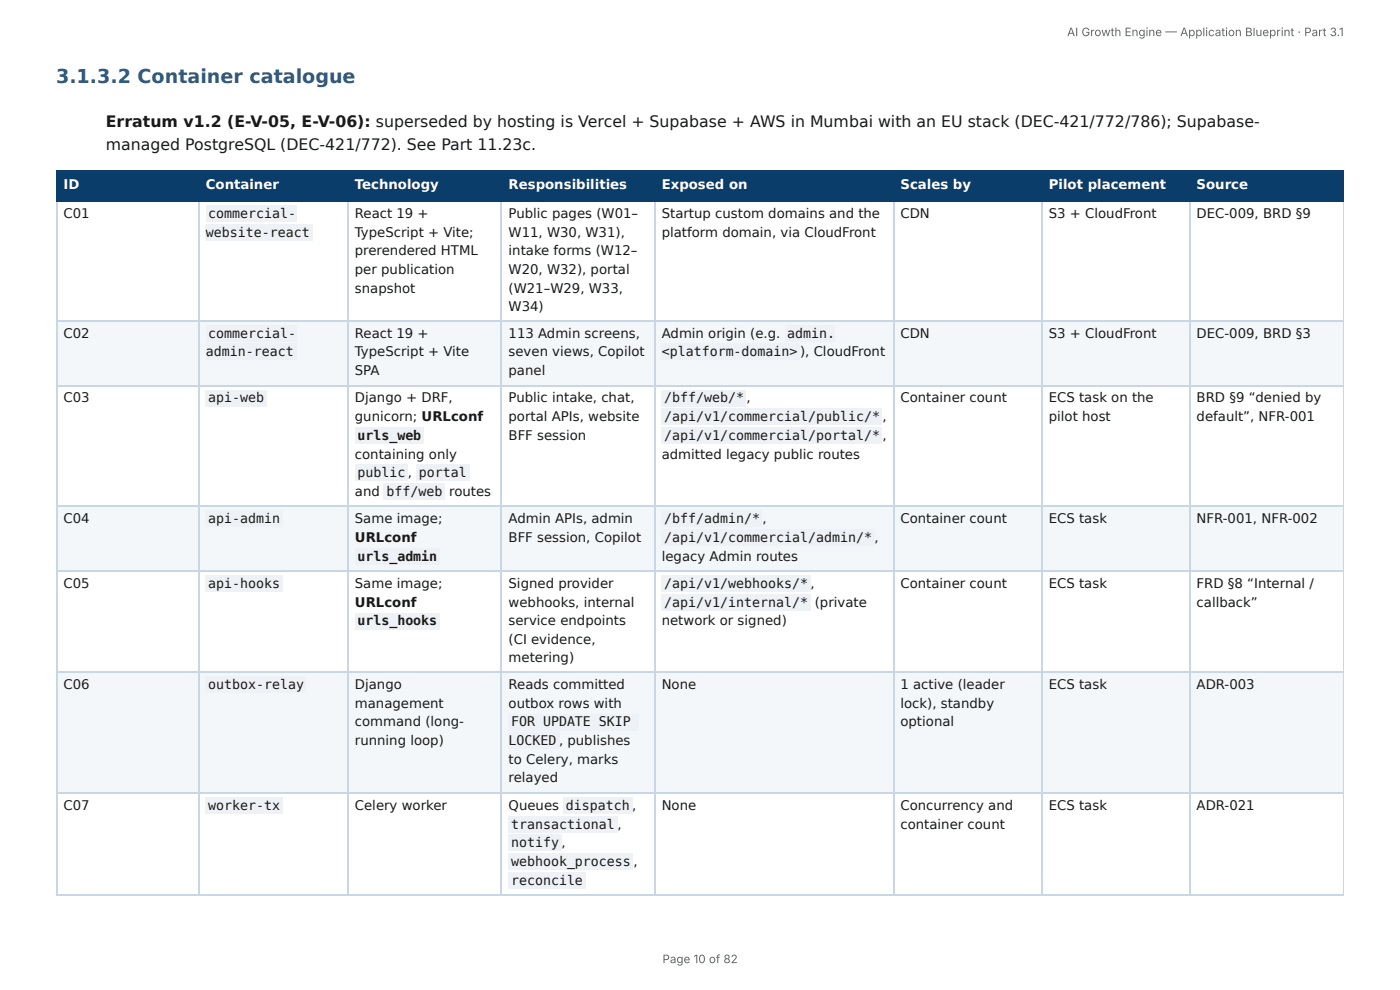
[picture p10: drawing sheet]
<svg xmlns="http://www.w3.org/2000/svg" width="297mm" height="210mm" viewBox="0 0 297 210" stroke-linecap="round" stroke-linejoin="round" font-family="sans-serif">
<defs><g id="words">
<text font-size="4.1" fill="#1f5a8c" x="11.9" y="17.7">3.1.3.2 Container catalogue</text>
<g font-size="3.3" fill="#1a1a1a">
<text x="22.5" y="27">Erratum v1.2 (E-V-05, E-V-06): superseded by hosting is Vercel + Supabase + AWS in Mumbai with an EU stack (DEC-421/772/786); Supabase-</text>
<text x="22.5" y="31.8">managed PostgreSQL (DEC-421/772). See Part 11.23c.</text>
</g>
<g font-size="2.8" fill="#fff">
<text x="13.5" y="40.2">ID</text>
<text x="43.7" y="40.2">Container</text>
<text x="75.4" y="40.2">Technology</text>
<text x="108" y="40.2">Responsibilities</text>
<text x="140.5" y="40.2">Exposed on</text>
<text x="191.2" y="40.2">Scales by</text>
<text x="222.8" y="40.2">Pilot placement</text>
<text x="254.2" y="40.2">Source</text>
</g>
<g font-size="2.8" fill="#1a1a1a">
<text x="13.5" y="46.3">C01</text>
<text x="44.2" y="46.3">commercial-</text>
<text x="75.4" y="46.3">React 19 +</text>
<text x="108" y="46.3">Public pages (W01–</text>
<text x="140.5" y="46.3">Startup custom domains and the</text>
<text x="191.2" y="46.3">CDN</text>
<text x="222.8" y="46.3">S3 + CloudFront</text>
<text x="254.2" y="46.3">DEC-009, BRD §9</text>
<text x="43.7" y="50.3">website-react</text>
<text x="75.4" y="50.3">TypeScript + Vite;</text>
<text x="108" y="50.3">W11, W30, W31),</text>
<text x="140.5" y="50.3">platform domain, via CloudFront</text>
<text x="75.4" y="54.2">prerendered HTML</text>
<text x="75.4" y="58.2">per publication</text>
<text x="108" y="54.2">intake forms (W12–</text>
<text x="108" y="58.2">W20, W32), portal</text>
<text x="75.4" y="62.2">snapshot</text>
<text x="108" y="62.2">(W21–W29, W33,</text>
<text x="13.5" y="71.7">C02</text>
<text x="44.2" y="71.7">commercial-</text>
<text x="75.4" y="71.7">React 19 +</text>
<text x="108" y="66.1">W34)</text>
<text x="108" y="71.7">113 Admin screens,</text>
<text x="140.5" y="71.7">Admin origin (e.g.</text>
<text x="167.2" y="71.7">admin.</text>
<text x="191.2" y="71.7">CDN</text>
<text x="222.8" y="71.7">S3 + CloudFront</text>
<text x="254.2" y="71.7">DEC-009, BRD §3</text>
<text x="43.7" y="75.7">admin-react</text>
<text x="75.4" y="75.7">TypeScript + Vite</text>
<text x="108" y="75.7">seven views, Copilot</text>
<text x="140.5" y="75.7">&lt;platform-domain&gt;</text>
<text x="169.9" y="75.7">), CloudFront</text>
<text x="75.4" y="79.6">SPA</text>
<text x="108" y="79.6">panel</text>
<text x="13.5" y="85.5">C03</text>
<text x="44.2" y="85.5">api-web</text>
<text x="75.4" y="85.5">Django + DRF,</text>
<text x="75.4" y="89.4">gunicorn; URLconf</text>
<text x="108" y="85.5">Public intake, chat,</text>
<text x="108" y="89.4">portal APIs, website</text>
<text x="141.1" y="85.5">/bff/web/*</text>
<text x="141.1" y="89.4">/api/v1/commercial/public/*</text>
<text x="158.6" y="85.5">,</text>
<text x="187.4" y="89.4">,</text>
<text x="191.2" y="85.5">Container count</text>
<text x="222.8" y="85.5">ECS task on the</text>
<text x="222.8" y="89.4">pilot host</text>
<text x="254.2" y="85.5">BRD §9 “denied by</text>
<text x="254.2" y="89.4">default”, NFR-001</text>
<text x="75.9" y="93.4">urls_web</text>
<text x="108" y="93.4">BFF session</text>
<text x="141.1" y="93.4">/api/v1/commercial/portal/*</text>
<text x="187.4" y="93.4">,</text>
<text x="75.4" y="97.4">containing only</text>
<text x="75.9" y="101.3">public</text>
<text x="86.6" y="101.3">,</text>
<text x="88.9" y="101.3">portal</text>
<text x="140.5" y="97.4">admitted legacy public routes</text>
<text x="75.4" y="105.3">and</text>
<text x="82.1" y="105.3">bff/web</text>
<text x="95.4" y="105.3">routes</text>
<text x="13.5" y="111.1">C04</text>
<text x="44.2" y="111.1">api-admin</text>
<text x="75.4" y="111.1">Same image;</text>
<text x="108" y="111.1">Admin APIs, admin</text>
<text x="141.1" y="111.1">/bff/admin/*</text>
<text x="162" y="111.1">,</text>
<text x="191.2" y="111.1">Container count</text>
<text x="222.8" y="111.1">ECS task</text>
<text x="254.2" y="111.1">NFR-001, NFR-002</text>
<text x="75.4" y="115.1">URLconf</text>
<text x="75.9" y="119.1">urls_admin</text>
<text x="108" y="115.1">BFF session, Copilot</text>
<text x="140.5" y="119.1">legacy Admin routes</text>
<text x="141.1" y="115.1">/api/v1/commercial/admin/*</text>
<text x="185.7" y="115.1">,</text>
<text x="13.5" y="124.9">C05</text>
<text x="44.2" y="124.9">api-hooks</text>
<text x="75.4" y="124.9">Same image;</text>
<text x="108" y="124.9">Signed provider</text>
<text x="141.1" y="124.9">/api/v1/webhooks/* ,</text>
<text x="191.2" y="124.9">Container count</text>
<text x="222.8" y="124.9">ECS task</text>
<text x="254.2" y="124.9">FRD §8 “Internal /</text>
<text x="75.4" y="128.9">URLconf</text>
<text x="108" y="128.9">webhooks, internal</text>
<text x="141.1" y="128.9">/api/v1/internal/*</text>
<text x="173.1" y="128.9">(private</text>
<text x="254.2" y="128.9">callback”</text>
<text x="75.9" y="132.8">urls_hooks</text>
<text x="108" y="132.8">service endpoints</text>
<text x="108" y="136.8">(CI evidence,</text>
<text x="140.5" y="132.8">network or signed)</text>
<text x="108" y="140.5">metering)</text>
<text x="13.5" y="146.3">C06</text>
<text x="44.2" y="146.3">outbox-relay</text>
<text x="75.4" y="146.3">Django</text>
<text x="108" y="146.3">Reads committed</text>
<text x="140.5" y="146.3">None</text>
<text x="191.2" y="146.3">1 active (leader</text>
<text x="222.8" y="146.3">ECS task</text>
<text x="254.2" y="146.3">ADR-003</text>
<text x="75.4" y="150.3">management</text>
<text x="75.4" y="154.3">command (long-</text>
<text x="108" y="150.3">outbox rows with</text>
<text x="108.5" y="154.3">FOR UPDATE SKIP</text>
<text x="191.2" y="150.3">lock), standby</text>
<text x="191.2" y="154.3">optional</text>
<text x="75.4" y="158.2">running loop)</text>
<text x="108" y="158.2">LOCKED ,</text>
<text x="120.5" y="158.2">publishes</text>
<text x="108" y="162.2">to Celery, marks</text>
<text x="108" y="166.2">relayed</text>
<text x="13.5" y="172">C07</text>
<text x="44.2" y="172">worker-tx</text>
<text x="75.4" y="172">Celery worker</text>
<text x="108" y="172">Queues</text>
<text x="120.2" y="172">dispatch ,</text>
<text x="140.5" y="172">None</text>
<text x="191.2" y="172">Concurrency and</text>
<text x="222.8" y="172">ECS task</text>
<text x="254.2" y="172">ADR-021</text>
<text x="108.5" y="175.9">transactional ,</text>
<text x="108.5" y="179.9">notify ,</text>
<text x="191.2" y="175.9">container count</text>
<text x="108.5" y="183.9">webhook_process</text>
<text x="134.5" y="183.9">,</text>
<text x="108.5" y="187.9">reconcile</text>
</g>
<g font-size="2.5" fill="#666">
<text x="226.6" y="7.7">AI Growth Engine — Application Blueprint · Part 3.1</text>
<text x="140.7" y="204.5">Page 10 of 82</text>
</g>
</g></defs>
<g fill="#0b3d6b">
<path d="M12.2 36.2h30.1v6.4h-30.1z"/>
<path d="M42.3 36.2h31.5v6.4h-31.5z"/>
<path d="M73.8 36.2h32.8v6.4h-32.8z"/>
<path d="M106.6 36.2h32.6v6.4h-32.6z"/>
<path d="M139.2 36.2h50.5v6.4h-50.5z"/>
<path d="M189.7 36.2h31.5v6.4h-31.5z"/>
<path d="M221.2 36.2h31.5v6.4h-31.5z"/>
<path d="M252.7 36.2h32.7v6.4h-32.7z"/>
</g>
<g fill="#f4f7fa">
<path d="M12.2 68.3h30.1v13.7h-30.1z"/>
<path d="M42.3 68.3h31.5v13.7h-31.5z"/>
<path d="M73.8 68.3h32.8v13.7h-32.8z"/>
<path d="M106.6 68.3h32.6v13.7h-32.6z"/>
<path d="M139.2 68.3h50.5v13.7h-50.5z"/>
<path d="M189.7 68.3h31.5v13.7h-31.5z"/>
<path d="M221.2 68.3h31.5v13.7h-31.5z"/>
<path d="M252.7 68.3h32.7v13.7h-32.7z"/>
<path d="M12.2 107.4h30.1v13.8h-30.1z"/>
<path d="M42.3 107.4h31.5v13.8h-31.5z"/>
<path d="M73.8 107.4h32.8v13.8h-32.8z"/>
<path d="M106.6 107.4h32.6v13.8h-32.6z"/>
<path d="M139.2 107.4h50.5v13.8h-50.5z"/>
<path d="M189.7 107.4h31.5v13.8h-31.5z"/>
<path d="M221.2 107.4h31.5v13.8h-31.5z"/>
<path d="M252.7 107.4h32.7v13.8h-32.7z"/>
<path d="M12.2 142.9h30.1v25.6h-30.1z"/>
<path d="M42.3 142.9h31.5v25.6h-31.5z"/>
<path d="M73.8 142.9h32.8v25.6h-32.8z"/>
<path d="M106.6 142.9h32.6v25.6h-32.6z"/>
<path d="M139.2 142.9h50.5v25.6h-50.5z"/>
<path d="M189.7 142.9h31.5v25.6h-31.5z"/>
<path d="M221.2 142.9h31.5v25.6h-31.5z"/>
<path d="M252.7 142.9h32.7v25.6h-32.7z"/>
</g>
<path d="M11.9 36.4h273.5M12 36.2v6.7M42.2 36.2v6.7M74 36.2v6.7M106.5 36.2v6.7M139 36.2v6.7M189.8 36.2v6.7M221.3 36.2v6.7M252.8 36.2v6.7M11.9 42.7h273.5" fill="none" stroke="#0b3d6b" stroke-width=".26"/>
<path d="M285.3 36.2v6.7" fill="none" stroke="#0b3d6b" stroke-width=".21"/>
<g fill="none" stroke="#c9d6e3" stroke-width=".26">
<path d="M12 42.9v147.1M42.2 42.9v147.1M74 42.9v147.1M106.5 42.9v147.1M139 42.9v147.1M189.8 42.9v147.1M221.3 42.9v147.1M252.8 42.9v147.1M11.9 68.1h273.5M11.9 81.9h273.5M11.9 107.6h273.5M11.9 121.3h273.5"/>
<path d="M11.9 142.7h273.5M11.9 168.4h273.5M11.9 190.1h273.5"/>
</g>
<path d="M285.3 42.9v147.1" fill="none" stroke="#c9d6e3" stroke-width=".21"/>
<g fill="#eef2f6">
<path d="M43.7 43.7h19.3v3.4h-19.3z"/>
<path d="M43.7 47.6h22.7v3.5h-22.7z"/>
<path d="M43.7 69.1h19.3v3.4h-19.3z"/>
<path d="M43.7 73h19.3v3.5h-19.3z"/>
<path d="M166.7 69.1h10.6v3.4h-10.6z"/>
<path d="M140.5 73h29.4v3.5h-29.4z"/>
<path d="M43.7 82.8h12.9v3.5h-12.9z"/>
<path d="M75.4 90.8h14.6v3.4h-14.6z"/>
<path d="M75.4 98.7h11.1v3.4h-11.1z"/>
<path d="M88.4 98.7h11.3v3.4h-11.3z"/>
<path d="M81.5 102.7h13v3.4h-13z"/>
<path d="M140.5 82.8h18v3.5h-18z"/>
<path d="M140.5 86.8h46.8v3.4h-46.8z"/>
<path d="M140.5 90.8h46.8v3.4h-46.8z"/>
<path d="M43.7 108.5h16.4v3.4h-16.4z"/>
<path d="M75.4 116.4h18v3.5h-18z"/>
<path d="M140.5 108.5h21.4v3.4h-21.4z"/>
<path d="M140.5 112.4h45.2v3.5h-45.2z"/>
<path d="M43.7 122.2h16.4v3.5h-16.4z"/>
<path d="M75.4 130.2h18v3.4h-18z"/>
<path d="M140.5 122.2h31.7v3.5h-31.7z"/>
<path d="M140.5 126.2h31.7v3.4h-31.7z"/>
<path d="M43.7 143.7h21.4v3.4h-21.4z"/>
<path d="M107.9 151.6h27.8v3.4h-27.8z"/>
<path d="M107.9 155.6h10.9v3.4h-10.9z"/>
<path d="M43.7 169.3h16.4v3.5h-16.4z"/>
<path d="M119.6 169.3h14.8v3.5h-14.8z"/>
<path d="M107.9 173.3h23.3v3.4h-23.3z"/>
<path d="M107.9 177.3h11.4v3.4h-11.4z"/>
<path d="M107.9 181.2h26.5v3.5h-26.5z"/>
<path d="M107.9 185.2h16.5v3.4h-16.5z"/>
</g>
<use href="#words"/>
</svg>
